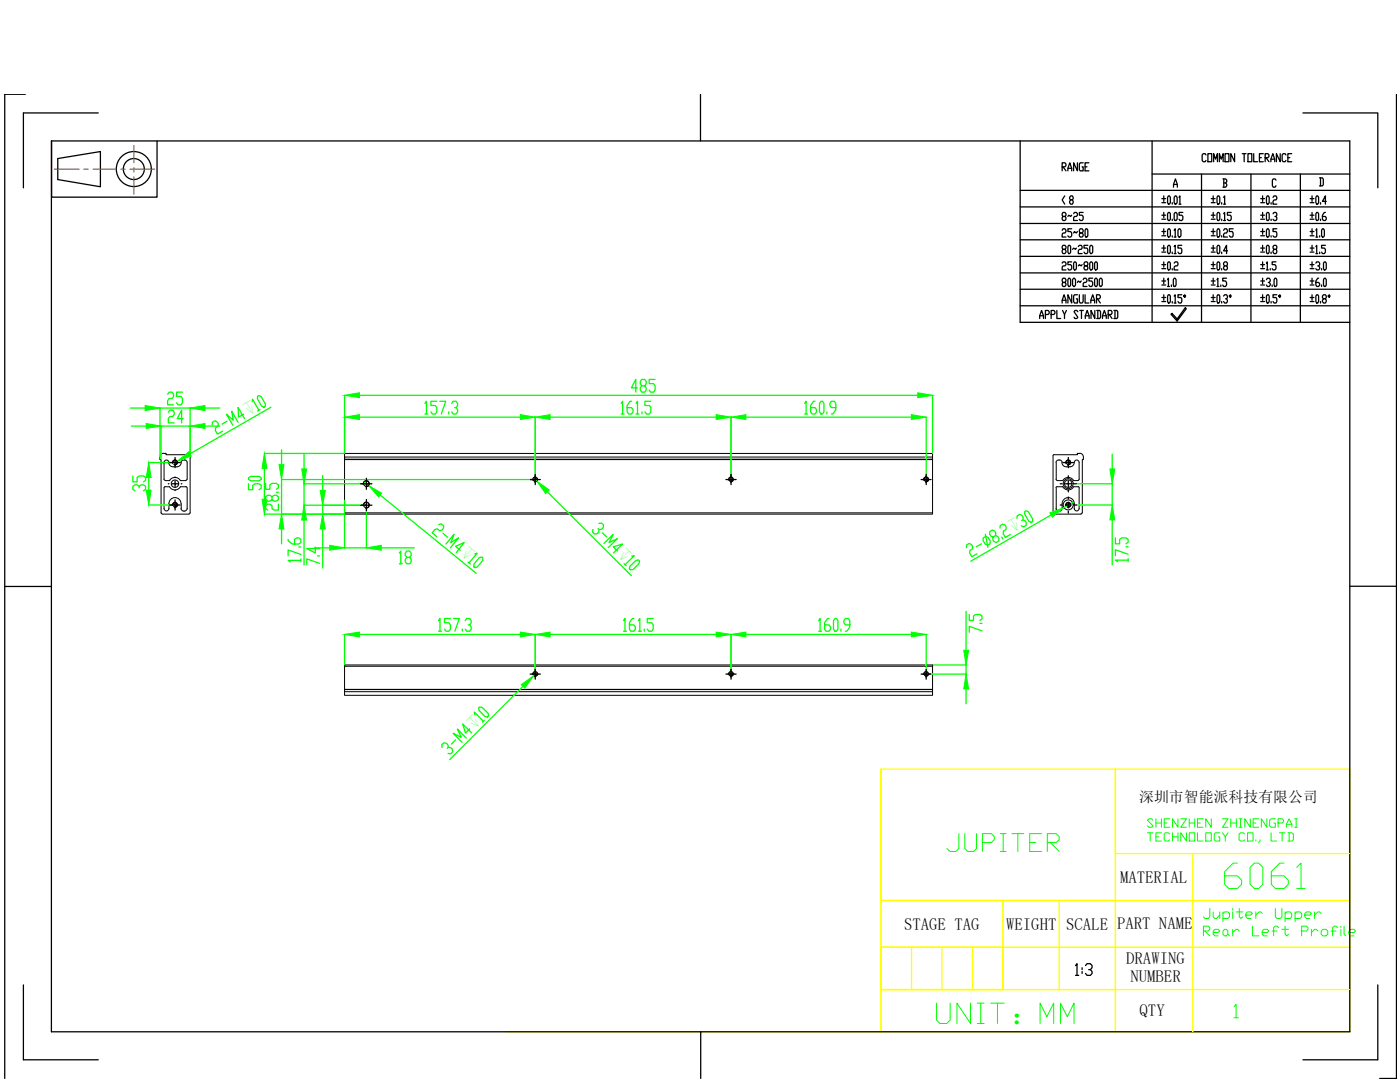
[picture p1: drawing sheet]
<svg xmlns="http://www.w3.org/2000/svg" width="279mm" height="216mm" viewBox="0 0 279 216" stroke-linecap="round" stroke-linejoin="round" font-family="sans-serif">
<defs><g id="words">
<text font-size="8.8" fill="#0f0" x="243.4" y="178.5">6061</text>
<text font-size="7.5" fill="#0f0" x="185.9" y="205.3">UNIT：MMMM</text>
<text font-size="7.1" fill="#0f0" x="188" y="171.1">JUPITER</text>
<text font-size="5.8" fill="#0f0" x="201.8" y="204.2">：</text>
<text font-size="4.4" x="211" y="45.2">8~25</text>
<g font-size="3.4" fill="#0f0">
<text x="49.5" y="83.1" transform="rotate(-30 49.5 83.1)">↧</text>
<text x="202.2" y="106.4" transform="rotate(-30 202.2 106.4)">↧</text>
<text x="91.8" y="110.8" transform="rotate(39 91.8 110.8)">↧</text>
<text x="123.1" y="111" transform="rotate(44 123.1 111)">↧</text>
<text x="94.8" y="145.6" transform="rotate(-46 94.8 145.6)">↧</text>
</g>
<g font-size="3.3">
<text x="223.5" y="176.3">MATERIAL</text>
<text x="180.4" y="185.5">STAGE TAG</text>
<text x="200.8" y="185.5">WEIGHT</text>
<text x="212.8" y="185.5">SCALE</text>
<text x="222.9" y="185.4">PART NAME</text>
<text x="224.8" y="192.4">DRAWING</text>
<text x="225.6" y="195.9">NUMBER</text>
<text x="227.4" y="202.7">QTY</text>
</g>
<text font-size="3" x="227.3" y="160">深圳市智能派科技有限公司</text>
</g></defs>
<!-- layer: 0 -->
<g fill="none" stroke="#000" stroke-width=".2">
<path d="M31.9 91.6l.1 .1M31.9 91.2v.4M32 91.7h.1v10.6l.3 .2M33 97.1l-.3 .2v4.2a.49 .49 0 0 0 .5 .5 .49 .49 0 0 0 .5-.5v-1M33 97.1h.8M33 95.9h.9M33.7 92.3a.87 .87 0 0 0 .8 .8M33.7 92.3a.49 .49 0 0 0-.5-.5 .49 .49 0 0 0-.5 .5v3.3l.3 .3M33.8 97.1a1.25 1.25 0 0 0 2.2 0M33.8 95.9a1.25 1.25 0 0 1 2.2 0h1.1M34.4 92.4a.49 .49 0 0 1 .5-.6 .49 .49 0 0 1 .5 .5 .49 .49 0 0 1-.6 .4M34.6 93.1h.7"/>
<path d="M36 97.1h1.1M36.1 92.3a.63 .63 0 0 1 .6-.5 .63 .63 0 0 1 .7 .5v3.3M36.2 92.3a.87 .87 0 0 1-.9 .8M37.1 97.1l.2 .2M37.3 95.6l-.2 .3M37.4 97.3v4.2l-.3 .4-.2 .1M37.7 90.7l.2 .2M37.7 90.7h-4.6v-.2a.84 .84 0 0 0-1.2 .7M37.9 90.9v11.4l-.2 .2M68.8 91.2h117.3v.4h-117.3zM68.8 91.2v-.7h117.3v.7M68.8 91.6h117.3"/>
<path d="M68.8 91.7v10.6M72.5 96.7a.61 .61 0 0 1 .5-.8 .61 .61 0 0 1 .7 .7 .61 .61 0 0 1-.8 .5M106.3 95.8a.49 .49 0 0 1 .5-.6 .49 .49 0 0 1 .5 .5 .49 .49 0 0 1-.6 .4M106.4 95.9h.8M106.7 95.3h.2M145.4 95.8a.49 .49 0 0 1 .4-.6 .49 .49 0 0 1 .6 .5 .49 .49 0 0 1-.7 .4M145.5 95.9h.7M145.8 95.3h.2M184.4 95.8a.49 .49 0 0 1 .4-.6 .49 .49 0 0 1 .5 .5 .49 .49 0 0 1-.6 .4M184.5 95.9h.7M184.7 95.3h.2M186.1 91.7v10.6"/>
<path d="M210.2 90.9v11.4l.2 .2M210.4 90.7l-.2 .2M210.7 95.6l.3 .3M210.7 92.3a.63 .63 0 0 1 .7-.5 .63 .63 0 0 1 .6 .5M210.8 92.3v3.3M210.8 97.3v4.2M211 97.1l-.3 .2M211 97.1h1.1M211 95.9h1.1M211.9 92.3a.87 .87 0 0 0 .9 .8M212.1 97.1a1.25 1.25 0 0 0 2.2 0M212.1 95.9a1.25 1.25 0 0 1 2.2 0h.9"/>
<path d="M212.7 92.4a.49 .49 0 0 1 .4-.6 .49 .49 0 0 1 .6 .5 .49 .49 0 0 1-.6 .4M212.8 93.1h.7a.99 .99 0 0 0 1-1.1 .49 .49 0 0 1 .5-.2 .49 .49 0 0 1 .4 .5v3.3l-.3 .3M214.3 97.1h.9M215 90.5v.2h-4.6M215 90.4v.1M215.1 90.5a.82 .82 0 0 1 1.1 .7M215.1 97.1l.3 .2v4.2a.49 .49 0 0 1-.5 .5 .49 .49 0 0 1-.5-.5v-1M216.2 91.7h-.2v10.6M216.2 91.2l-.1 .5M32.4 102.6h5.3M33.7 100.5a1.21 1.21 0 0 1 1.2-1.2 1.21 1.21 0 0 1 1.2 1.2M34.4 100.9a.49 .49 0 0 1 .5-.6 .49 .49 0 0 1 .5 .5 .49 .49 0 0 1-.6 .4"/>
<path d="M36.1 101.5l.1 .2 .4 .3M36.2 100.5v1M36.6 102h.3M68.8 102.3v.3h117.3v-.3M68.8 102.3h117.3M72.5 100.9a.61 .61 0 0 1 .5-.7 .61 .61 0 0 1 .7 .6 .61 .61 0 0 1-.8 .6M210.4 102.6h5.3M210.7 101.5l.1 .2 .4 .3M211.3 102h.2M212 100.5a1.21 1.21 0 0 1 1.2-1.2 1.21 1.21 0 0 1 1.2 1.2M212 100.5l-.1 1.2-.4 .3M212.7 100.9a.49 .49 0 0 1 .4-.6 .49 .49 0 0 1 .6 .5 .49 .49 0 0 1-.6 .4"/>
<path d="M216 102.3l-.3 .2M68.8 137.6h117.3zM68.8 137.6v.4h117.3v-.4M68.8 138v.7h117.3v-.7M68.8 132.7h117.3v.2h-117.3zM68.8 132.9v4.7M106.3 134.6a.49 .49 0 0 1 .5-.6 .49 .49 0 0 1 .5 .5 .49 .49 0 0 1-.6 .5M106.4 134.7h.8M145.4 134.6a.49 .49 0 0 1 .4-.6 .49 .49 0 0 1 .6 .5 .49 .49 0 0 1-.7 .5M145.5 134.7h.8M184.4 134.6a.49 .49 0 0 1 .4-.6 .49 .49 0 0 1 .5 .5 .49 .49 0 0 1-.6 .5M184.5 134.7h.7"/>
<path d="M186.1 132.9v4.7"/>
<circle cx="34.9" cy="96.5" r=".74"/>
<circle cx="34.9" cy="92.3" r=".4"/>
<circle cx="73.1" cy="96.5" r=".53"/>
<circle cx="106.8" cy="95.7" r=".4"/>
<circle cx="145.9" cy="95.7" r=".4"/>
<circle cx="184.8" cy="95.7" r=".4"/>
<circle cx="213.2" cy="96.5" r=".99"/>
<circle cx="213.2" cy="96.5" r=".74"/>
<circle cx="213.2" cy="92.3" r=".4"/>
<circle cx="34.9" cy="100.7" r=".4"/>
<circle cx="73.1" cy="100.8" r=".53"/>
<circle cx="213.2" cy="100.7" r=".99"/>
<circle cx="213.2" cy="100.7" r=".4"/>
<circle cx="106.8" cy="134.5" r=".4"/>
<circle cx="145.9" cy="134.5" r=".4"/>
<circle cx="184.8" cy="134.5" r=".4"/>
</g>
<!-- layer: VhF -->
<g fill="none" stroke="#0f0" stroke-width=".25">
<path d="M33.5 78.7l.3-.5h.5l.3 .5v.4l-.3 .4h-.5l-.3 .4v.9h1.1M36.4 78.2h-1.2v.9h.9l.3 .4v.9l-.3 .4h-.6l-.3-.4M51.4 79.1l.3-.2 .4 .2 .9 1.5-.1 .5-.2 .2-.5-.3-.8-1.4zM68.8 78.9v11.5M71.7 78.9h111.4M127.2 77.4h-1.2l.9-1.7v2.5M128.1 77l-.3-.4v-.5l.3-.4h.6l.3 .4v.5l-.3 .4h-.6l-.3 .4v.4l.3 .4h.6l.3-.4v-.4l-.3-.4M130.7 75.7h-1.1v.9h.8l.3 .4v.8l-.3 .4h-.5l-.3-.4M186.1 78.9v11.5M26 81.4h3M26.2 85h3M26.5 95v1.2h.9v-.9l.4-.3h.8l.5 .3v.6l-.5 .3"/>
<path d="M27.8 97.3v-.3l-.4-.3h-.5l-.4 .3v.6l.4 .3M27.8 97l.4-.3h.4l.5 .3v.6l-.5 .3M29.7 92.3h5.2M29.7 95.3v2.5M33.6 82.3l.3-.5h.6l.3 .5v.4l-.3 .4h-.6l-.3 .4v.9h1.2M35.4 92l-.9 .6M36.5 83.5h-1.1l.9-1.7v2.6M37.9 90.9v-9.5h-6v9.8M37.9 85h-5.8v6.7M40.9 81.4h3M40.9 85h3M42.3 84.8l.1-.5 .5-.3 .5 .2 .2 .4-.1 .5-.5 .3v.5l.4 .7 1-.6"/>
<path d="M45.3 84l-1 .6M47.5 84.3l-1.3-2.2 .3 1.7-1.3-1.2 1.3 2.3M48.6 82.6l-1 .6-.1-1.9 1.3 2.2M49.6 96.5v1.2h.8v-.9l.5-.3h.8l.4 .3v.6l-.4 .3M49.6 95.3l.4-.2h1.7l.4 .2v.3l-.4 .3h-1.7l-.4-.3zM50.3 80.2l.1-.6 1.3 2.2M51.9 81.7l-.5 .3M52.8 90.5h15.9M52.8 93.4v6.2M53 96.4v1.2h.9v-.9l.4-.3h.8l.5 .3v.6l-.5 .3M54.1 81.3l-16.2 9.3M54.3 99.1l.4-.3h.4l.5 .3v.6l-.5 .3h-.4l-.4-.3v-.6l-.4-.3h-.5l-.4 .3v.6l.4 .3h.5l.4-.3"/>
<path d="M55.1 98.2h.5M56.2 89.8v2.9M60.7 90.6v3M64.4 94.9v2.9M68.8 99.8v9.5h4.3v-8.4M71.7 83.2h32.2M72.7 96.2l.9 .7M73.1 96.5h-12.4v4.3h12.4M75.9 98.8l19.2 15.6M84.8 80.5l.3-.4v2.5M84.8 82.6h.6M87.2 80.1h-1.2v.8h.9l.3 .4v.9l-.3 .4h-.6l-.3-.4"/>
<path d="M87.8 80.1h1.2l-.9 2.5M89.5 82.2v.4M90.1 80.5l.3-.4h.6l.3 .4v.4l-.3 .4h-.3M91 81.3l.3 .5v.4l-.3 .4h-.6l-.3-.4M106.5 95.3l.7 .7M106.8 95.7h-50.6v6.9M106.8 83.2v12.4M109.2 98.1l16.8 16.8M109.8 83.2h33.1M124 80.5l.3-.4v2.5M124 82.6h.6M126 80.1h-.3l-.5 .8v1.3l.2 .4h.6l.3-.4v-.4l-.3-.5h-.8"/>
<path d="M126.9 80.5l.3-.4v2.5M126.9 82.6h.6M128.1 82.2v.4M129.9 80.1h-1.2v.8h.9l.3 .4v.9l-.3 .4h-.6l-.3-.4M145.9 83.2v12.4M148.9 83.2h33M160.6 80.5l.3-.4v2.5M160.6 82.6h.6M162.7 80.1h-.3l-.6 .8v1.3l.3 .4h.6l.3-.4v-.4l-.3-.5h-.9M163.8 80.1h.3l.3 .4v1.7l-.3 .4h-.3l-.3-.4v-1.7zM165 82.2v.4M166.8 81.3h-.9l-.3-.4v-.4l.3-.4h.6l.3 .4v1.3l-.6 .8h-.3"/>
<path d="M184.8 83.2v12.4M214.9 96.5h7.1v4.3h-7.1M222 90.6v3M29.7 100.8h5.2M52.8 102.6h15.9M55.6 100.6v1.2h-.9l-.4-.3v-.6l-.4-.3h-.5l-.4 .3v.6l.4 .3M56.2 105.6v2.9M57.5 107.6v.3l.8 .7h1.3l.4-.3v-.7l-.4-.3h-.4l-.4 .3v1M59.6 109.1h.4M60 111.8h-2.5l.4 .3M60 110.6l-2.5-.9v1.2M60 111.5v.6"/>
<path d="M60.7 103.8v8.9M62.8 109.3h3M62.9 109.1v1.2l-1.7-.9h2.6M63.3 110.9h.5M63.8 112.4l-2.6-.9v1.2M64.4 100.8v1.8M64.4 105.6v7.7M76.1 109.3h6.6M79.7 110.4l.3-.4v2.5M79.7 112.5h.6M81.2 111.2l-.3-.4v-.4l.3-.4h.6l.3 .4v.4l-.3 .4h-.6l-.3 .4v.5l.3 .4h.6l.3-.4v-.5l-.3-.4M87.6 104.7l.5-.2 .4 .4v.5l-.3 .4-.5 .1-.4-.4-.5 .2-.6 .6 .9 .8"/>
<path d="M88.4 106.4l.9 .8M89 108.6l1.6-2-.6 1.7 1.5-1-1.6 2M91.8 109.8l-.9-.8 1.7-.7-1.5 2M93.4 112.2l.5 .3M94.8 110.5l.4-.1-1.6 1.9M95.6 111.3l.6-.2 .2 .2v.5l-1.1 1.3-.5 .2-.3-.2 .1-.5zM118.3 105.6v.5l.4 .5 .5-.1 .3-.3 .1-.5M119.5 104.5l.5-.1 .5 .3-.1 .6-.3 .3-.5 .1-.2-.2M120.2 106.3l.8 .8M120.5 108.4l1.9-1.7-.8 1.6 1.6-.8-1.8 1.8M123.2 110l-.8-.9 1.8-.5-1.8 1.7M124.6 112.5l.4 .4"/>
<path d="M125.7 113l1.2-1.2 .5-.1 .2 .2-.1 .6-1.2 1.1-.5 .1-.2-.2zM126.1 111l.5-.1-1.8 1.8M192.9 109.3v-.6l.5-.3 .5 .3 .2 .3v.5l-.5 .3-.1 .5 .4 .8 1.1-.6M195.9 108.5l-1.1 .6M196.2 107.3l.5-.3 .5 .2 .4 .8v.5l-.5 .3-.5-.2-.4-.8zM196.7 106.6l.5 2.6M198.7 106.9l.5 .2 .2 .4-.1 .5-.5 .3-.5-.3-.2-.3 .1-.5 .5-.3v-.5l-.2-.4-.5-.2-.5 .3v.5l.2 .3 .5 .3M199.6 105.4v-.5l.5-.3 .5 .2 .2 .4v.5l-.5 .3-.1 .5 .4 .7 1-.5M199.9 107.2l.2 .3M203 103.4v-.5l.5-.3 .5 .2 .2 .4-.1 .5-.2 .2M204.1 103.7l.5 .2 .2 .4v.5l-.5 .3-.5-.2M204.5 102l.3-.1 .4 .2 .9 1.5v.5l-.3 .1-.5-.2-.8-1.5z"/>
<path d="M209.8 102.8l-16.1 9.2M214.1 100.3l-1.7 1M222 103.7v9M222.6 107.3v1.2h.8v-.9l.5-.3h.8l.4 .3v.6l-.4 .3M224.7 109.1h.4M225.1 111.8h-2.5l.4 .3M225.1 110.6l-2.5-.9v1.2M225.1 111.5v.6M68.8 126.6v6M71.7 126.6h32.2M87.5 123.8l.3-.4v2.6M87.5 126h.6"/>
<path d="M89.9 123.4h-1.2v.9h.9l.3 .4v.8l-.3 .5h-.6l-.3-.5M90.5 123.4h1.2l-.9 2.6M92.3 125.5v.5M92.9 123.8l.2-.4h.6l.3 .4v.5l-.3 .4h-.3M93.7 124.7l.3 .4v.4l-.3 .5h-.6l-.2-.5M104.4 137l-14.6 14.6M106.8 126.6v7.9M107.2 134.2l-.7 .6M109.8 126.6h33.1M124.4 123.8l.3-.4v2.6M124.4 126h.6M126.5 123.4h-.3l-.6 .9v1.2l.3 .5h.6l.3-.5v-.4l-.3-.4h-.9"/>
<path d="M127.4 123.8l.3-.4v2.6M127.4 126h.6M128.6 125.5v.5M130.4 123.4h-1.2v.9h.9l.3 .4v.8l-.3 .5h-.6l-.3-.5M145.9 126.6v7.9M148.9 126.6h33M163.4 123.8l.3-.4v2.6M163.4 126h.6M165.5 123.4h-.3l-.6 .9v1.2l.3 .5h.6l.2-.5v-.4l-.2-.4h-.9M166.6 123.4h.3l.3 .4v1.7l-.3 .5h-.3l-.3-.5v-1.7zM167.8 125.5v.5M169.6 124.7h-.9l-.3-.4v-.5l.3-.4h.6l.3 .4v1.3l-.6 .9h-.3"/>
<path d="M184.8 126.6v7.9M186.2 132.7h6.6v1.8h-7.9M192.8 122v7.8M192.8 137.5v2.9M193.4 122.6v1.2h.9v-.9l.4-.3h.9l.4 .3v.6l-.4 .3M195.6 124.4h.4M196 125.9l-2.6-.9v1.2M88.2 149.2v-.6l.3-.4 .6 .1 .3 .3 .1 .5-.2 .2M89.5 149.1l.5 .1 .3 .3 .1 .5-.5 .4-.5-.1M90.9 147.6l-.8 .9M93.1 147.3l-1.8-1.8 .7 1.6-1.6-.8 1.8 1.8M93.7 145.4l-.8 .9-.6-1.8 1.8 1.7"/>
<path d="M94.8 142.6l-.1-.5 1.7 1.8M95.5 141.2l.2-.1 .5 .1 1.2 1.1 .1 .5-.2 .3-.5-.1-1.2-1.3zM96.7 143.7l-.4 .4"/>
</g>
<g fill="#0f0" stroke="#0f0" stroke-width=".2">
<path d="M68.8 78.9l2.9-.5v.9z"/>
<path d="M183.1 78.4l3 .5-3 .4z"/>
<path d="M52.8 90.5l.5 2.9h-1z"/>
<path d="M52.3 99.6h1l-.5 3z"/>
<path d="M68.8 83.2l2.9-.5v1z"/>
<path d="M103.9 82.7l2.9 .5-2.9 .5z"/>
<path d="M106.8 83.2l3-.5v1z"/>
<path d="M142.9 82.7l3 .5-3 .5z"/>
<path d="M145.9 83.2l3-.5v1z"/>
<path d="M181.9 82.7l2.9 .5-2.9 .5z"/>
<path d="M65.8 108.8l3 .5-3 .5z"/>
<path d="M73.1 109.3l3-.5v1z"/>
<path d="M63.9 97.8h1l-.5 3z"/>
<path d="M64.4 102.6l.5 3h-1z"/>
<path d="M60.2 93.6h1l-.5 2.9z"/>
<path d="M60.7 100.8l.5 3h-1z"/>
<path d="M56.2 102.6l.5 3h-1z"/>
<path d="M55.7 92.7h1l-.5 3z"/>
<path d="M107.2 96l2.4 1.8-.7 .7z"/>
<path d="M73.6 96.9l2.6 1.5-.6 .8z"/>
<path d="M209.5 102.3l2.9-1-2.4 1.9z"/>
<path d="M221.5 93.6h1l-.5 2.9z"/>
<path d="M222 100.8l.5 2.9h-1z"/>
<path d="M35.4 92l2.3-1.9 .5 .9z"/>
<path d="M29.7 92.3l.5 3h-1z"/>
<path d="M29.2 97.8h1l-.5 3z"/>
<path d="M29 80.9l2.9 .5-2.9 .5z"/>
<path d="M37.9 81.4l3-.5v1z"/>
<path d="M29.2 84.5l2.9 .5-2.9 .5z"/>
<path d="M37.9 85l3-.5v1z"/>
<path d="M68.8 126.6l2.9-.5v1z"/>
<path d="M103.9 126.1l2.9 .5-2.9 .5z"/>
<path d="M106.8 126.6l3-.5v1z"/>
<path d="M142.9 126.1l3 .5-3 .5z"/>
<path d="M145.9 126.6l3-.5v1z"/>
<path d="M181.9 126.1l2.9 .5-2.9 .5z"/>
<path d="M192.8 134.5l.5 3h-1z"/>
<path d="M192.3 129.8h1l-.5 2.9z"/>
<path d="M104 136.6l2.5-1.8-1.8 2.5z"/>
</g>
<g fill="none" stroke="#000" stroke-width=".25">
<path d="M33.6 96.5h.1M34.9 99.8v1h-1M34.9 95.9v.6h-.6M34.9 91.3v1h-1M34.9 95.2v.1M34.9 97.8v.1M35.5 96.5h-.6v.6M36 92.3h-1.1v1M36.2 96.5h.1M73.1 99.7v1.1h-1.1M73.1 95.4v1.1h-1.1M74.2 96.5h-1.1v1.1"/>
<path d="M106.8 94.7v1h-1M107.8 95.7h-1v1M145.9 94.7v1h-1M146.9 95.7h-1v1M184.8 94.7v1h-1M185.8 95.7h-1v1M211.6 96.5h.4M213.2 95.9v.6h-.6M213.2 91.3v1h-1M213.2 94.9v.4M213.2 97.8v.3M213.2 99.2v.3"/>
<path d="M213.8 96.5h-.6v.6M214.2 92.3h-1v1M214.4 96.5h.4M36 100.8h-1.1v1M74.2 100.8h-1.1v1.1M211.6 100.8h.4M213.2 100.2v.6h-.6M213.2 102v.4M213.8 100.8h-.6v.6M214.4 100.8h.4M106.8 133.5v1h-1M107.8 134.5h-1v1"/>
<path d="M145.9 133.5v1h-1M146.9 134.5h-1v1M184.8 133.5v1h-1M185.8 134.5h-1v1"/>
</g>
<g fill="none" stroke="#0f0" stroke-width=".2">
<path d="M229 166.2h1.1M229.5 166.2v1.6M230.1 163.7l-.3-.3h-.5l-.3 .3 1.1 1.1-.3 .3h-.5l-.3-.3M230.7 163.4v1.7M230.7 164.2h1.1M230.7 167h.5M231.8 166.2h-1.1v1.6h1.1M231.8 163.4v1.7M232.3 164.2h.6M233.4 163.4h-1.1v1.7h1.1M233.4 166.4l-.3-.2h-.5l-.3 .2v1.2l.3 .2h.5l.3-.2M234 167h1.1"/>
<path d="M234 166.2v1.6M235.1 163.4v1.7l-1.1-1.7v1.7M235.1 166.2v1.6M235.6 163.4h1.2l-1.2 1.7h1.2M236.8 166.2v1.6l-1.2-1.6v1.6M237.3 166.2h1.1v1.6h-1.1zM237.3 164.2h1.1M237.3 163.4v1.7M238.4 163.4v1.7M239 166.2v1.6h1.1M239 164.2h.5M240.1 163.4h-1.1v1.7h1.1"/>
<path d="M240.6 166.2h1.1v1.6h-1.1zM241.7 163.4v1.7l-1.1-1.7v1.7M243.4 166.2h-.8l-.3 .2v1.2l.3 .2h.8v-.8h-.3M244 163.4h1.1l-1.1 1.7h1.1M244 166.2l.5 .8v.8M245.1 166.2l-.6 .8M245.6 164.2h1.1M245.6 163.4v1.7M246.7 163.4v1.7M247.3 165.1h.6M247.3 163.4h.6M247.6 163.4v1.7"/>
<path d="M248.4 166.4l-.3-.2h-.5l-.3 .2v1.2l.3 .2h.5l.3-.2M249 166.2h1.1v1.6h-1.1zM249.5 163.4v1.7l-1.1-1.7v1.7M250.1 164.2h.5M250.6 167.6v.2M251.2 163.4h-1.1v1.7h1.1M251.5 167.6v.2l-.3 .3M252.8 163.4v1.7l-1.1-1.7v1.7M253.7 166.2v1.6h1.1M254.5 163.4h-.8l-.3 .3v1.1l.3 .3h.8v-.9h-.3M255.1 164.2h.8l.3-.3v-.2l-.3-.3h-.8v1.7M255.3 166.2h1.1"/>
<path d="M255.9 166.2v1.6M256.7 165.1v-.6l.6-1.1 .5 1.1v.6M256.7 164.5h1.1M257 166.2h.8l.3 .2v1.2l-.3 .2h-.8M257.3 166.2v1.6M258.4 165.1h.5M258.4 163.4h.5M258.7 163.4v1.7M240.2 185.8h.9l.3-.4v-.3l-.3-.3h-.9v1.9M240.5 185.8l.9 .9M241.4 181.3v1.6l-.3 .4h-.6l-.3-.4M242.1 182v.9l.4 .4h.3l.6-.7"/>
<path d="M242.1 186.1h1l.3-.3-.3-.4h-.6l-.4 .4v.6l.4 .3h.6M243.4 182v1.3M244.1 182.3l.3-.3h.6l.4 .3v.6l-.4 .4h-.9M244.1 185.8l.3-.4h.3l.3 .4v.6l-.3 .3h-.3l-.3-.3zM244.1 182v1.9M245 186.4l.4 .3M246 181.3v.3M246 182v1.3M246 185.4v1.3M246.7 182h1.3M247.3 181.3v1.6l.4 .4 .3-.4M247.3 185.8l-.3-.4h-.3l-.7 .7"/>
<path d="M248.6 182.6h1l.4-.3-.4-.3h-.6l-.4 .3v.6l.4 .4h.6M250 184.8v1.9h1.3M250.6 182v1.3M251.9 182.3l-.3-.3h-.3l-.7 .6M251.9 186.1h1l.3-.3-.3-.4h-.7l-.3 .4v.6l.3 .3h.7M253.9 185.8h1M254.5 181.3v1.6l.4 .4h.6l.3-.4v-1.6M255.2 185.1l-.3-.3h-.4l-.3 .3v1.6M255.8 185.4h1.3M256.5 182.3l.3-.3h.7l.3 .3v.6l-.3 .4h-1M256.5 184.8v1.6l.3 .3 .3-.3M256.5 182v1.9"/>
<path d="M258.5 182.3l.3-.3h.6l.4 .3v.6l-.4 .4h-.9M258.5 182v1.9M259.8 185.8h.9l.3-.4v-.3l-.3-.3h-.9v1.9M260.4 182.6h1l.3-.3-.3-.3h-.7l-.3 .3v.6l.3 .4h.7M261.7 185.4v1.3M262.4 182v1.3M263 185.8l-.3-.4h-.3l-.7 .7M263.7 182.3l-.4-.3h-.3l-.6 .6M263.7 185.8l.3-.4h.6l.4 .4v.6l-.4 .3h-.6l-.3-.3zM265.6 185.8h1M266.9 185.1l-.3-.3h-.3l-.3 .3v1.6M267.6 184.8v.3"/>
<path d="M267.6 185.4v1.3M268.2 184.8v1.6l.4 .3M269.2 186.1h1l.3-.3-.3-.4h-.6l-.4 .4v.6l.4 .3h.6M246.3 200.9l.4-.5v2.7M246.3 203.1h.9"/>
</g>
<!-- layer: 0 -->
<g fill="none" stroke="#ff0" stroke-width=".25">
<path d="M175.8 153.5h46.8v26.2M222.6 153.5v35.5h46.8v16.9h-46.8v-16.9h46.8v-18.7M222.6 153.5h46.8v16.8h-46.8zM175.8 179.7h24.4v9.3h-24.4v8.5h24.4v-8.5h-24.4zM211.4 179.7v17.8M222.6 179.7h-46.8v-26.2v52.4h-74.8M222.6 179.7v9.3h-22.4v8.5h22.4M222.6 179.7h-22.4v9.3h22.4v8.5M222.6 179.7h46.8M238.1 170.3v35.6M175.8 197.5h46.8v8.4h-46.8zM175.8 189h24.4v8.5h-24.4z"/>
<path d="M181.9 189v8.5M188 189v8.5M194.1 189v8.5M222.6 197.5h46.8"/>
</g>
<g fill="none" stroke="#000" stroke-width=".25">
<path d="M5.1 18.8h-4.2v196.4M139.8 18.8v9.3M278.7 18.8v196.4h-3.3M10.3 28.1h259.1v177.8h-259.1zM10.3 28.1v11.2h21v-11.2M11.5 31.6l8.5-1.4v7.1l-8.5-1.5zM19.6 22.5h-14.9v15M203.6 28.1v36.2h65.8M203.6 38h65.8M212 33.3h.5l.2-.3v-.3l-.2-.2h-.5v1.6M212.1 33.3l.6 .8M212.5 39.1l-.5 .8 .5 .8"/>
<path d="M213.1 34.1v-.5l.4-1.1 .4 1.1v.5M213.1 33.6h.8M213.7 39.9l-.2-.5 .2-.3h.3l.2 .5-.2 .3h-.3l-.2 .3 .2 .5h.3l.2-.3-.2-.5M215 32.5v1.6l-.7-1.6v1.6M216.2 32.5h-.6l-.2 .2v1.1l.2 .3h.6v-.8h-.2M216.5 33.3h.4M217.3 32.5h-.8v1.6h.8M229.9 34.7h39.5M229.9 28.1v36.2M231.9 39.6h.7M232.3 39.1v1.1M233.2 39.1h.2l.2 .3v1l-.2 .3h-.2l-.2-.3v-1z"/>
<path d="M234.2 37.4v-.6l.4-1.1 .4 1.1v.6M234.2 36.8h.8M234.5 39.1h.2l.2 .3v1l-.2 .3h-.2l-.2-.3v-1zM235.3 39.4l.2-.3v1.6M239.8 34.7v29.6M240.7 30.9l-.2-.2h-.4l-.2 .2v1.1l.2 .3h.4l.2-.3M241.1 30.7h.7v1.6h-.7zM241.7 39.6h.8M242.1 39.1v1.1M242.2 32.3v-1.6l.4 1.1 .4-1.1v1.6M243 39.1h.3l.1 .3v1l-.1 .3h-.3l-.1-.3v-1zM243.3 32.3v-1.6l.4 1.1 .4-1.1v1.6"/>
<path d="M244.1 35.7h.5l.2 .3v.3l-.2 .2M244.2 39.4l.2-.3v1.6M244.2 36.5h.4l.2 .6-.2 .3h-.5M244.2 35.7v1.7M244.5 30.7h.8v1.6h-.8zM246.4 30.7v1.6l-.8-1.6v1.6M247.9 30.7h.8M248.3 30.7v1.6M249.1 30.7h.7v1.6h-.7zM249.7 34.7v29.6M250.2 30.7v1.6h.8M251.3 31.5h.4"/>
<path d="M251.6 39.6h.8M252 39.1v1.1M252.1 30.7h-.8v1.6h.8M252.5 31.5h.5l.3-.3v-.3l-.3-.2h-.5v1.6M252.7 31.5l.6 .8M252.9 39.1h.2l.2 .3v1l-.2 .3h-.2l-.2-.3v-1zM253.6 32.3v-.5l.4-1.1 .4 1.1v.5M253.6 31.8h.8M254.1 39.4l.2-.3h.3l.2 .3-.2 .5h-.3l-.2 .3v.5h.7M254.6 36l-.1-.3h-.4l-.2 .3v1.1l.2 .3h.4l.1-.3M255.5 30.7v1.6l-.8-1.6v1.6M256.6 30.9l-.1-.2h-.4l-.2 .2v1.1l.2 .3h.4l.1-.3"/>
<path d="M257 31.5h.4M257.8 30.7h-.8v1.6h.8M259.5 34.7v29.6M260 22.5h15v15M261.5 39.6h.7M261.8 39.1v1.1M262.8 39.1h.2l.2 .3v1l-.2 .3h-.2l-.2-.3v-1zM263.3 35.5h.6l.2 .2v1.1l-.2 .3h-.6M263.5 35.5v1.6M203.6 57.7h65.8M203.6 54.5h65.8M203.6 51.2h65.8"/>
<path d="M203.6 47.9h65.8M203.6 44.6h65.8M203.6 41.3h65.8M212 45.9l.1-.3h.4l.2 .3-.2 .6h-.4l-.1 .3v.5h.7M212 52.5l.1-.2h.4l.2 .2v.3l-.2 .3h-.4l-.1 .2v.6h.7M212 59.9h.7M212.1 49.8l-.1-.6 .1-.2h.4l.2 .2v.3l-.2 .3h-.4l-.1 .3 .1 .5h.4l.2-.3-.2-.5M212.1 56.4l-.1-.3 .1-.6h.4l.2 .3-.2 .6h-.4l-.1 .2 .1 .6h.4l.2-.3-.2-.5M213.3 49h.2l.2 .2v1.1l-.2 .3h-.2l-.2-.3v-1.1zM213.3 55.5h.2l.2 .3v1.1l-.2 .3h-.2l-.2-.3v-1.1zM213.9 45.6h-.8v.6h.6l.2 .3v.5l-.2 .3h-.4l-.2-.3M213.9 58.8v1.7l-.8-1.7v1.7"/>
<path d="M213.9 52.3h-.8v.5h.6l.2 .3v.5l-.2 .3h-.4l-.2-.3M214.3 55.5h.1l.2 .3v1.1l-.2 .3h-.1l-.2-.3v-1.1zM214.4 52.3h.2l.2 .2v1.1l-.2 .3h-.2l-.1-.3v-1.1zM214.8 49.5l-.2 .3-.3-.3-.2 .3M215 58.8h-.6l-.1 .3v1.1l.1 .3h.6v-.9h-.2M215.2 49.2l.2-.2h.4l.2 .2-.2 .6h-.4l-.2 .3v.5h.8M215.4 58.8v1.4l.2 .3h.4l.2-.3v-1.4M215.6 46.5l-.2-.3 .2-.6h.4l.2 .3-.2 .6h-.4l-.2 .3 .2 .5h.4l.2-.3v-.2l-.2-.3M215.8 56.1l-.2 .3-.4-.3-.2 .3M216 52.8l-.2 .3-.4-.3-.2 .3M216.2 55.8l.1-.3h.4l.2 .3-.2 .6h-.4l-.1 .2v.6h.7M216.5 58.8v1.7h.8"/>
<path d="M216.5 53.1l-.2-.3v-.3l.2-.2h.4l.2 .2-.2 .6h-.4l-.2 .2v.3l.2 .3h.4l.2-.3-.2-.5M216.7 45.6h.2l.2 .3v1.1l-.2 .3h-.2l-.2-.3v-1.1zM217.1 49h-.8v.5h.6l.2 .3v.5l-.2 .3h-.4l-.2-.3M217.7 49l.4 .2v1.1l-.2 .3h-.2l-.2-.3v-1.1zM217.7 52.3l.4 .2v1.1l-.2 .3-.4-.3v-1.1zM217.7 59.9h.8M218.1 55.5h-.8v.6h.6l.2 .3v.5l-.2 .3h-.4l-.2-.3M218.6 55.5h.2l.2 .3v1.1l-.2 .3h-.2l-.1-.3v-1.1zM218.6 52.3h.2l.2 .2v1.1l-.2 .3h-.2l-.1-.3v-1.1zM218.8 59.6h.6l.2-.2v-.3l-.2-.3h-.6v1.7M219 59.6l.6 .9M219.6 55.5h.2l.2 .3v1.1l-.2 .3h-.2l-.2-.3v-1.1z"/>
<path d="M231.9 40.4h.7M231.9 43.7h.7M231.9 42.9h.7M231.9 47h.7M231.9 46.2h.7M231.9 50.3h.7M231.9 49.5h.7M231.9 56.9h.7M231.9 56.1h.7M231.9 53.6h.7M231.9 52.8h.7M231.9 59.4h.7"/>
<path d="M232.3 42.4v1M232.3 45.6v1.2M232.3 49v1.1M232.3 52.3v1M232.3 55.5v1.1M232.3 58.8v1.1M233 55.8l.2-.3v1.7M233 57.2h.4M233.2 45.6h.2l.2 .3v1.1l-.2 .3h-.2l-.2-.3v-1.1zM233.2 42.4h.2l.2 .2v1.1l-.2 .3h-.2l-.2-.3v-1.1zM233.2 52.3h.2l.2 .2v1.1l-.2 .3h-.2l-.2-.3v-1.1zM233.2 49h.2l.2 .2v1.1l-.2 .3h-.2l-.2-.3v-1.1z"/>
<path d="M233.2 58.8h.2l.2 .3v1.1l-.2 .3h-.2l-.2-.3v-1.1zM233.8 56.9v.3M233.9 40.4v.3M233.9 43.7v.3M233.9 47v.3M233.9 50.3v.3M233.9 53.6v.3M234.3 45.9l.2-.3v1.7M234.3 52.5l.2-.2h.4l.2 .2-.2 .6h-.4l-.2 .2v.6h.8M234.3 55.5h.2l.2 .3v1.1l-.2 .3h-.2l-.1-.3v-1.1zM234.3 49.2l.2-.2v1.6M234.3 59.1l.2-.3v1.7"/>
<path d="M234.3 47.3h.4M234.3 50.6h.4M234.5 42.4l.4 .2v1.1l-.2 .3-.4-.3v-1.1zM235.3 45.6h.2l.2 .3v1.1l-.2 .3-.4-.3v-1.1zM235.3 40.7h.4M235.9 49h-.8v.5h.6l.2 .3v.5l-.2 .3h-.4l-.2-.3M235.9 58.8h-.8v.6h.6l.2 .2v.6l-.2 .3h-.4l-.2-.3M236.1 42.4h-.8v.5h.6l.2 .3v.5l-.2 .3h-.4l-.2-.3M236.4 58.8l.2 .3-.2 .3-.2-.3zM241.7 40.4h.8M241.7 43.7h.8M241.7 42.9h.8"/>
<path d="M241.7 47h.8M241.7 46.2h.8M241.7 50.3h.8M241.7 49.5h.8M241.7 56.9h.8M241.7 56.1h.8M241.7 53.6h.8M241.7 52.8h.8M241.7 59.4h.8M242.1 42.4v1M242.1 45.6v1.2M242.1 49v1.1"/>
<path d="M242.1 52.3v1M242.1 55.5v1.1M242.1 58.8v1.1M242.9 55.8l.1-.3v1.7M242.9 57.2h.4M243 49h.3l.1 .2v1.1l-.1 .3h-.3l-.1-.3v-1.1zM243 45.6h.3l.1 .3v1.1l-.1 .3h-.3l-.1-.3v-1.1zM243 42.4h.3l.1 .2v1.1l-.1 .3h-.3l-.1-.3v-1.1zM243 52.3h.3l.1 .2v1.1l-.1 .3h-.3l-.1-.3v-1.1zM243 58.8h.3l.1 .3v1.1l-.1 .3h-.3l-.1-.3v-1.1zM243.6 56.9v.3M243.8 40.4v.3"/>
<path d="M243.8 43.7v.3M243.8 47v.3M243.8 50.3v.3M243.8 53.6v.3M244.2 45.9l.2-.3h.4l.2 .3-.2 .6h-.4l-.2 .3v.5h.8M244.2 42.6l.2-.2v1.6M244.2 59.1l.2-.3h.4l.2 .6-.2 .2h-.2M244.2 40.7h.4M244.2 44h.4M244.4 53.1l-.2-.3v-.3l.2-.2h.4l.2 .2-.2 .6h-.4l-.2 .2v.3l.2 .3h.4l.2-.3-.2-.5M244.8 55.5h-.8v.6h.6l.2 .3v.5l-.2 .3h-.4l-.2-.3M244.8 59.6l.2 .3-.2 .6h-.4l-.2-.3"/>
<path d="M245 50.1h-.8l.6-1.1v1.6M245.5 58.8l.2 .3-.2 .3-.2-.3zM245.7 42.4h-.7v.5h.5l.2 .3v.5l-.2 .3h-.3l-.2-.3M246.1 45.6h-.8v.6h.6l.2 .3v.5l-.2 .3h-.4l-.2-.3M251.6 40.4h.8M251.6 43.7h.8M251.6 42.9h.8M251.6 47h.8M251.6 46.2h.8M251.6 50.3h.8M251.6 49.5h.8M251.6 56.9h.8"/>
<path d="M251.6 56.1h.8M251.6 53.6h.8M251.6 52.8h.8M251.6 59.4h.8M252 42.4v1M252 45.6v1.2M252 49v1.1M252 52.3v1M252 55.5v1.1M252 58.8v1.1M252.7 55.8l.2-.3h.4l.2 .3v.3l-.2 .3h-.2M252.7 52.5l.2-.2v1.6"/>
<path d="M252.7 53.9h.4M252.9 42.4h.2l.2 .2v1.1l-.2 .3h-.2l-.2-.3v-1.1zM252.9 45.6h.2l.2 .3v1.1l-.2 .3h-.2l-.2-.3v-1.1zM252.9 49h.2l.2 .2v1.1l-.2 .3h-.2l-.2-.3v-1.1zM252.9 58.8h.2l.2 .3v1.1l-.2 .3h-.2l-.2-.3v-1.1zM253.3 56.4l.2 .2-.2 .6h-.4l-.2-.3M253.5 53.6v.3M253.7 40.4v.3M253.7 43.7v.3M253.7 47v.3M253.7 50.3v.3M253.9 56.9v.3"/>
<path d="M254.1 42.6l.2-.2h.3l.2 .5-.2 .3h-.2M254.3 49.8l-.2-.3v-.3l.2-.2h.3l.2 .5-.2 .3h-.3l-.2 .3 .2 .5h.3l.2-.3-.2-.5M254.4 55.5h.2l.2 .3v1.1l-.2 .3h-.2l-.1-.3v-1.1zM254.6 43.2l.2 .2-.2 .6h-.3l-.2-.3M254.6 52.3h-.7v.5h.5l.2 .3v.5l-.2 .3h-.3l-.2-.3M254.8 45.6h-.7v.6h.5l.2 .3v.5l-.2 .3h-.3l-.2-.3M254.8 58.8h-.7v.6h.5l.2 .2v.6l-.2 .3h-.3l-.2-.3M255.4 58.8l.2 .3-.2 .3-.2-.3zM261.5 40.4h.7M261.5 43.7h.7M261.5 42.9h.7M261.5 47h.7"/>
<path d="M261.5 46.2h.7M261.5 50.3h.7M261.5 49.5h.7M261.5 56.9h.7M261.5 56.1h.7M261.5 53.6h.7M261.5 52.8h.7M261.5 59.4h.7M261.8 42.4v1M261.8 45.6v1.2M261.8 49v1.1M261.8 52.3v1"/>
<path d="M261.8 55.5v1.1M261.8 58.8v1.1M262.6 45.9l.2-.3v1.7M262.6 49.2l.2-.2v1.6M262.6 52.5l.2-.2h.4l.2 .2v.3l-.4 .3M262.6 47.3h.4M262.6 50.6h.4M262.8 42.4h.2l.2 .2v1.1l-.2 .3h-.2l-.2-.3v-1.1zM262.8 58.8h.2l.2 .3v1.1l-.2 .3h-.2l-.2-.3v-1.1zM263.2 55.5h-.2l-.4 .6v.8l.2 .3h.4l.2-.6-.2-.2h-.6M263.2 53.1l.2 .2v.3l-.2 .3h-.4l-.2-.3M263.4 47v.3"/>
<path d="M263.4 50.3v.3M263.5 40.4v.3M263.5 43.7v.3M263.8 53.6v.3M263.8 56.9v.3M263.9 45.6h.2l.2 .3v1.1l-.2 .3h-.2l-.1-.3v-1.1zM264.1 59.6l-.2-.2v-.3l.2-.3h.4l.2 .6-.2 .2h-.4l-.2 .3 .2 .6h.4l.2-.3-.2-.6M264.3 55.5h.2l.2 .3v1.1l-.2 .3h-.2l-.2-.3v-1.1zM264.3 52.3h.2l.2 .2v1.1l-.2 .3h-.2l-.2-.3v-1.1zM264.5 42.4h-.2l-.4 .5v.8l.2 .3h.4l.2-.3-.2-.5h-.6M264.5 49h-.7v.5h.5l.2 .3v.5l-.2 .3h-.4l-.1-.3M264.7 40.2h-.8l.6-1.1v1.6"/>
<path d="M265.3 58.8l.1 .3-.1 .3-.2-.3zM203.6 61h65.8M207.5 63.6v-.6l.4-1.1 .4 1.1v.6M207.5 63h.8M208.6 62.8h.6l.2-.3v-.3l-.2-.3h-.6v1.7M209.8 62.8h.5l.2-.3v-.3l-.2-.3h-.5v1.7M210.9 61.9v1.7h.8M212 60.5v-.6l.4-1.1 .3 1.1v.6M212.1 61.9l.3 .9v.8M212.8 61.9l-.4 .9M215.1 62.2l-.2-.3h-.4l-.2 .3 .8 1.1-.2 .3h-.4l-.2-.3M215.5 61.9h.7"/>
<path d="M215.8 61.9v1.7M216.6 63.6v-.6l.4-1.1 .4 1.1v.6M216.6 63h.8M217.7 60.5v-.6l.4-1.1 .4 1.1v.6M218.5 61.9v1.7l-.8-1.7v1.7M218.9 61.9h.6l.1 .3v1.1l-.1 .3h-.6M219.1 61.9v1.7M220 63.6v-.6l.4-1.1 .4 1.1v.6M220 63h.8M221.2 62.8h.6l.1-.3-.1-.6h-.6v1.7M221.4 62.8l.5 .8M222.3 61.9h.6l.2 .3v1.1l-.2 .3h-.6"/>
<path d="M222.5 61.9v1.7M231.9 60.2h.7M233.7 62.7l.2-.2 1 1.1v.5zM233.9 60.2v.3M234.3 60.5h.4M236.6 61.4l.1 .2-1.8 2.5v-.5zM241.7 60.2h.8M243.8 60.2v.3M251.6 60.2h.8M253.7 60.2v.3M261.5 60.2h.7M263.5 60.2v.3"/>
<path d="M.9 117h9.4M269.4 117h9.3M4.7 196.5v15h14.9M214.6 192.7l.3-.4v2.3M214.6 194.6h.7M216 193.1v.4M216 193.9v.3M216.6 192.7l.3-.4h.7l.3 .4v.4l-.3 .4h-.3M217.6 193.5l.3 .4v.3l-.3 .4h-.7l-.3-.4M275 196.5v15h-15M139.8 205.9v9.3"/>
<circle cx="26.7" cy="33.7" r="3.5"/>
<circle cx="26.7" cy="33.7" r="2.1"/>
</g>
<!-- layer: DEFAULT_1 -->
<path d="M10.9 33.8h4.9M16.7 33.8h.9M18.6 33.8h4.6M24.1 33.8h.9M25.9 33.8h5M26.7 29v3.5M26.7 33.4v.9M26.7 35.3v3.4" fill="none" stroke="#f00" stroke-width=".2"/>
<use href="#words"/>
</svg>
